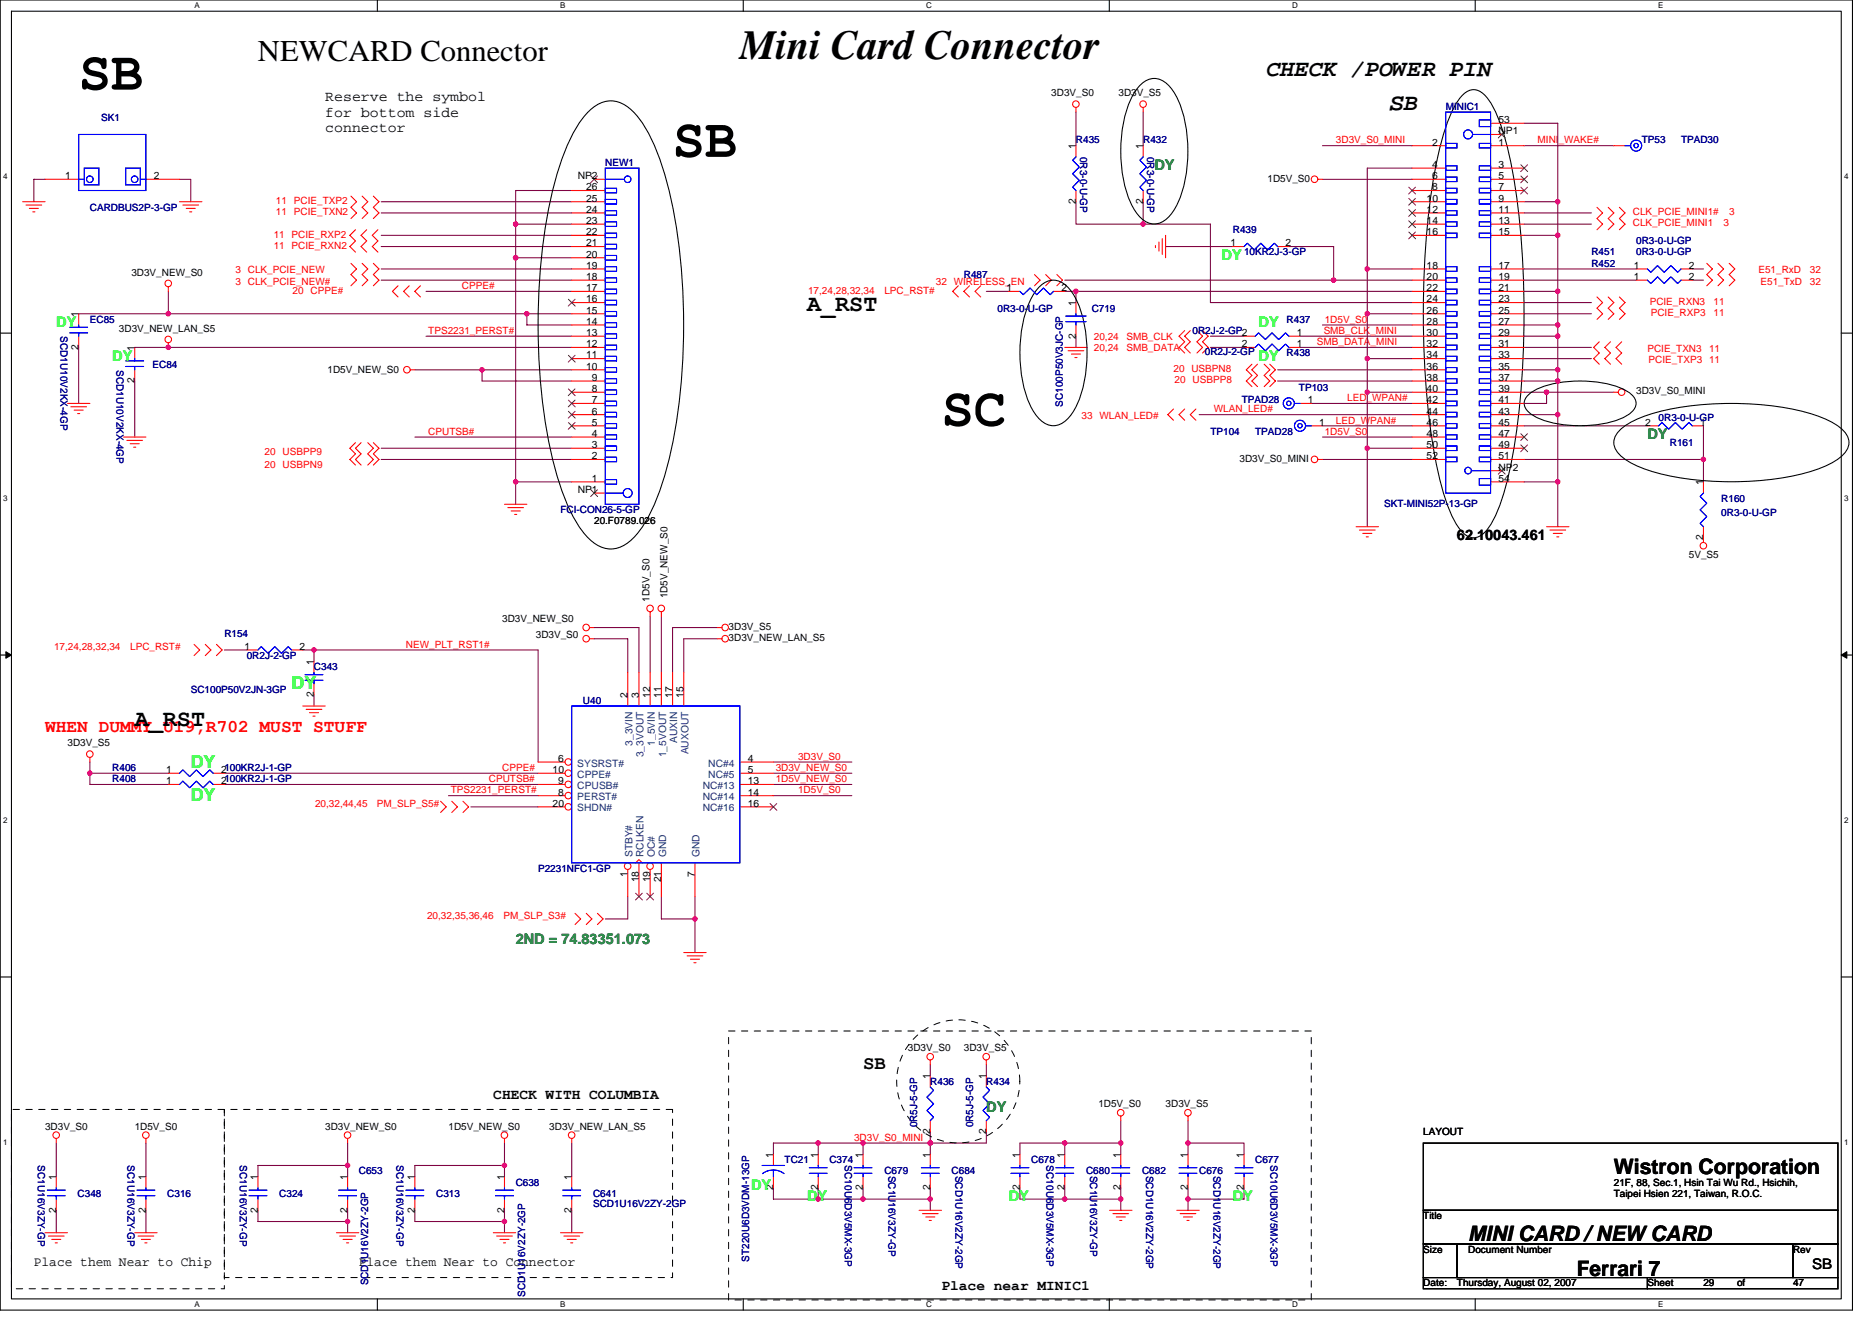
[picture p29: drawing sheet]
<svg xmlns="http://www.w3.org/2000/svg" width="297mm" height="210mm" viewBox="0 0 297 210" stroke-linecap="round" stroke-linejoin="round" font-family="sans-serif">
<defs><g id="words">
<g font-size="8.5">
<text x="12.5" y="14.2">SB</text>
<text x="106.7" y="24.9">SB</text>
<text x="149.4" y="67.6">SC</text>
</g>
<text font-size="6.6" x="117.4" y="9.4">Mini Card Connector</text>
<text font-size="4.8" x="40.9" y="9.6">NEWCARD Connector</text>
<g font-size="3.7">
<text x="201" y="12">CHECK /POWER PIN</text>
<text x="220.5" y="17.4">SB</text>
<text x="128.1" y="49.4">A_RST</text>
<text x="21.4" y="115.1">A_RST</text>
</g>
<g font-size="3.4">
<text x="256.1" y="186.2">Wistron Corporation</text>
<text x="233" y="196.9">MINI CARD / NEW CARD</text>
<text x="250.2" y="202.4">Ferrari 7</text>
</g>
<text font-size="3" x="136.9" y="169.7">SB</text>
<g font-size="2.8" fill="#0f0">
<text x="46.3" y="109.3">DY</text>
<text x="30.3" y="121.8">DY</text>
<text x="30.3" y="127.1">DY</text>
</g>
<text font-size="2.8" fill="#f00" x="7.2" y="116.1">WHEN DUMMY U19,R702 MUST STUFF</text>
<g font-size="2.3">
<text x="51.6" y="16.1">Reserve the symbol</text>
<text x="51.6" y="18.5">for bottom side</text>
<text x="51.6" y="21">connector</text>
<text x="231.2" y="85.7">62.10043.461</text>
<text x="78.3" y="174.4">CHECK WITH COLUMBIA</text>
<text x="287.5" y="201.4">SB</text>
<text x="149.4" y="204.6">Place near MINIC1</text>
</g>
<g font-size="2.3" fill="#008000">
<text x="183.2" y="27">DY</text>
<text x="261.4" y="69.7">DY</text>
<text x="81.8" y="149.7">2ND = 74.83351.073</text>
<text x="156.5" y="176.4">DY</text>
</g>
<g font-size="2.3" fill="#0f0">
<text x="193.8" y="41.3">DY</text>
<text x="8.9" y="51.9">DY</text>
<text x="199.7" y="51.9">DY</text>
<text x="17.8" y="57.3">DY</text>
<text x="199.7" y="57.3">DY</text>
</g>
<g font-size="2.3" fill="#00ff40">
<text x="119.2" y="188.8">DY</text>
<text x="128.1" y="190.6">DY</text>
<text x="160.1" y="190.6">DY</text>
<text x="195.6" y="190.6">DY</text>
</g>
<g font-size="2.1">
<text x="5.4" y="200.8">Place them Near to Chip</text>
<text x="56.9" y="200.8">Place them Near to Connector</text>
</g>
<g font-size="1.6">
<text x="166.8" y="15.3">3D3V_S0</text>
<text x="177.5" y="15.3">3D3V_S5</text>
<text x="170.7" y="23.6" transform="rotate(-90 170.7 23.6)">1</text>
<text x="181.4" y="23.6" transform="rotate(-90 181.4 23.6)">1</text>
<text x="227.3" y="23.1">2</text>
<text x="237.8" y="23.1">1</text>
<text x="237.8" y="21.3">NP1</text>
<text x="237.8" y="19.5">53</text>
<text x="10.3" y="28.4">1</text>
<text x="24.4" y="28.4">2</text>
<text x="91.7" y="28.4">NP2</text>
<text x="201.1" y="28.8">1D5V_S0</text>
<text x="227.3" y="26.6">4</text>
<text x="227.3" y="28.4">6</text>
<text x="237.8" y="26.6">3</text>
<text x="237.8" y="28.4">5</text>
<text x="93" y="35.5">23</text>
<text x="93" y="33.8">24</text>
<text x="93" y="32">25</text>
<text x="93" y="30.2">26</text>
<text x="170.7" y="32.4" transform="rotate(-90 170.7 32.4)">2</text>
<text x="181.4" y="32.4" transform="rotate(-90 181.4 32.4)">2</text>
<text x="226.4" y="32">10</text>
<text x="226.4" y="33.8">12</text>
<text x="226.4" y="35.5">14</text>
<text x="227.3" y="30.2">8</text>
<text x="237.8" y="30.2">7</text>
<text x="237.8" y="32">9</text>
<text x="237.8" y="33.8">11</text>
<text x="237.8" y="35.5">13</text>
<text x="93" y="40.9">20</text>
<text x="93" y="39.1">21</text>
<text x="93" y="37.3">22</text>
<text x="195.3" y="39.1">1</text>
<text x="204" y="39.1">2</text>
<text x="226.4" y="37.3">16</text>
<text x="237.8" y="37.3">15</text>
<text x="20.8" y="43.7">3D3V_NEW_S0</text>
<text x="93" y="48">16</text>
<text x="93" y="46.2">17</text>
<text x="93" y="44.4">18</text>
<text x="93" y="42.7">19</text>
<text x="159.7" y="46.2">1</text>
<text x="168.4" y="46.2">2</text>
<text x="226.4" y="42.7">18</text>
<text x="226.4" y="44.4">20</text>
<text x="226.4" y="46.2">22</text>
<text x="226.4" y="48">24</text>
<text x="237.8" y="42.7">17</text>
<text x="237.8" y="44.4">19</text>
<text x="237.8" y="46.2">21</text>
<text x="237.8" y="48">23</text>
<text x="259.3" y="44.4">1</text>
<text x="259.3" y="42.7">1</text>
<text x="268" y="44.4">2</text>
<text x="268" y="42.7">2</text>
<text x="12.5" y="50.3" transform="rotate(-90 12.5 50.3)">1</text>
<text x="18.9" y="52.6">3D3V_NEW_LAN_S5</text>
<text x="93" y="53.3">13</text>
<text x="93" y="51.5">14</text>
<text x="93" y="49.8">15</text>
<text x="170.7" y="53.7" transform="rotate(-90 170.7 53.7)">2</text>
<text x="170.7" y="48.5" transform="rotate(-90 170.7 48.5)">1</text>
<text x="205.8" y="53.3">1</text>
<text x="226.4" y="49.8">26</text>
<text x="226.4" y="51.5">28</text>
<text x="226.4" y="53.3">30</text>
<text x="237.8" y="49.8">25</text>
<text x="237.8" y="51.5">27</text>
<text x="237.8" y="53.3">29</text>
<text x="12.5" y="55.5" transform="rotate(-90 12.5 55.5)">2</text>
<text x="21.4" y="55.6" transform="rotate(-90 21.4 55.6)">1</text>
<text x="52" y="59.2">1D5V_NEW_S0</text>
<text x="93" y="58.7">10</text>
<text x="93" y="56.9">11</text>
<text x="93" y="55.1">12</text>
<text x="197" y="55.1">2</text>
<text x="205.8" y="55.1">1</text>
<text x="226.4" y="55.1">32</text>
<text x="226.4" y="56.9">34</text>
<text x="226.4" y="58.7">36</text>
<text x="237.8" y="55.1">31</text>
<text x="237.8" y="56.9">33</text>
<text x="237.8" y="58.7">35</text>
<text x="21.4" y="60.8" transform="rotate(-90 21.4 60.8)">2</text>
<text x="93.9" y="65.8">6</text>
<text x="93.9" y="64">7</text>
<text x="93.9" y="62.2">8</text>
<text x="93.9" y="60.4">9</text>
<text x="207.5" y="64">1</text>
<text x="226.4" y="60.4">38</text>
<text x="226.4" y="62.2">40</text>
<text x="226.4" y="64">42</text>
<text x="226.4" y="65.8">44</text>
<text x="237.8" y="60.4">37</text>
<text x="237.8" y="62.2">39</text>
<text x="237.8" y="64">41</text>
<text x="237.8" y="65.8">43</text>
<text x="259.6" y="62.6">3D3V_S0_MINI</text>
<text x="93.9" y="71.1">3</text>
<text x="93.9" y="69.3">4</text>
<text x="93.9" y="67.5">5</text>
<text x="209.3" y="67.5">1</text>
<text x="226.4" y="67.5">46</text>
<text x="226.4" y="69.3">48</text>
<text x="226.4" y="71.1">50</text>
<text x="237.8" y="67.5">45</text>
<text x="237.8" y="69.3">47</text>
<text x="237.8" y="71.1">49</text>
<text x="261" y="67.5">2</text>
<text x="269.8" y="67.5">1</text>
<text x="93.9" y="76.4">1</text>
<text x="93.9" y="72.9">2</text>
<text x="196.7" y="73.3">3D3V_S0_MINI</text>
<text x="226.4" y="72.9">52</text>
<text x="237.8" y="72.9">51</text>
<text x="237.8" y="74.7">NP2</text>
<text x="237.8" y="76.4">54</text>
<text x="270.3" y="77" transform="rotate(-90 270.3 77)">1</text>
<text x="91.7" y="78.2">NP1</text>
<text x="94.3" y="83.2">20.F0789.026</text>
<text x="268" y="88.5">5V_S5</text>
<text x="270.3" y="85.7" transform="rotate(-90 270.3 85.7)">2</text>
<text x="103" y="95.5" transform="rotate(-90 103 95.5)">1D5V_S0</text>
<text x="105.9" y="95" transform="rotate(-90 105.9 95)">1D5V_NEW_S0</text>
<text x="79.7" y="98.7">3D3V_NEW_S0</text>
<text x="85" y="101.2">3D3V_S0</text>
<text x="115.6" y="99.9">3D3V_S5</text>
<text x="115.6" y="101.7">3D3V_NEW_LAN_S5</text>
<text x="38.8" y="103.1">1</text>
<text x="47.5" y="103.1">2</text>
<text x="49.8" y="105.4" transform="rotate(-90 49.8 105.4)">1</text>
<text x="49.8" y="110.6" transform="rotate(-90 49.8 110.6)">2</text>
<text x="99.6" y="110.8" transform="rotate(-90 99.6 110.8)">2</text>
<text x="101.4" y="110.8" transform="rotate(-90 101.4 110.8)">3</text>
<text x="103.1" y="110.8" transform="rotate(-90 103.1 110.8)">12</text>
<text x="104.9" y="110.8" transform="rotate(-90 104.9 110.8)">11</text>
<text x="106.7" y="110.8" transform="rotate(-90 106.7 110.8)">17</text>
<text x="108.5" y="110.8" transform="rotate(-90 108.5 110.8)">15</text>
<text x="10.7" y="118.4">3D3V_S5</text>
<text x="26.3" y="124.4">1</text>
<text x="26.3" y="122.7">1</text>
<text x="35.1" y="124.4">2100KR2J-1-GP</text>
<text x="35.1" y="122.7">2100KR2J-1-GP</text>
<text x="87.7" y="122.7">10</text>
<text x="88.6" y="120.9">6</text>
<text x="88.6" y="124.4">9</text>
<text x="118.6" y="120.9">4</text>
<text x="118.6" y="122.7">5</text>
<text x="118.6" y="124.4">13</text>
<text x="87.7" y="128">20</text>
<text x="88.6" y="126.2">8</text>
<text x="118.6" y="126.2">14</text>
<text x="118.6" y="128">16</text>
<text x="99.6" y="139.1" transform="rotate(-90 99.6 139.1)">1</text>
<text x="101.4" y="140" transform="rotate(-90 101.4 140)">18</text>
<text x="103.1" y="140" transform="rotate(-90 103.1 140)">19</text>
<text x="104.9" y="140" transform="rotate(-90 104.9 140)">21</text>
<text x="110.3" y="139.1" transform="rotate(-90 110.3 139.1)">7</text>
<text x="144.1" y="166.8">3D3V_S0</text>
<text x="152.9" y="166.8">3D3V_S5</text>
<text x="147.6" y="171.2" transform="rotate(-90 147.6 171.2)">1</text>
<text x="156.5" y="171.2" transform="rotate(-90 156.5 171.2)">1</text>
<text x="7.2" y="179.2">3D3V_S0</text>
<text x="21.4" y="179.2">1D5V_S0</text>
<text x="51.6" y="179.2">3D3V_NEW_S0</text>
<text x="71.2" y="179.2">1D5V_NEW_S0</text>
<text x="87.2" y="179.2">3D3V_NEW_LAN_S5</text>
<text x="147.6" y="180" transform="rotate(-90 147.6 180)">2</text>
<text x="156.5" y="180" transform="rotate(-90 156.5 180)">2</text>
<text x="174.3" y="175.7">1D5V_S0</text>
<text x="185" y="175.7">3D3V_S5</text>
<text x="122.7" y="183.7" transform="rotate(-90 122.7 183.7)">1</text>
<text x="129.8" y="183.7" transform="rotate(-90 129.8 183.7)">1</text>
<text x="136.9" y="183.7" transform="rotate(-90 136.9 183.7)">1</text>
<text x="147.6" y="183.7" transform="rotate(-90 147.6 183.7)">1</text>
<text x="161.8" y="183.7" transform="rotate(-90 161.8 183.7)">1</text>
<text x="168.9" y="183.7" transform="rotate(-90 168.9 183.7)">1</text>
<text x="177.8" y="183.7" transform="rotate(-90 177.8 183.7)">1</text>
<text x="188.5" y="183.7" transform="rotate(-90 188.5 183.7)">1</text>
<text x="197.4" y="183.7" transform="rotate(-90 197.4 183.7)">1</text>
<text x="225.8" y="180.1">LAYOUT</text>
<text x="8.9" y="187.2" transform="rotate(-90 8.9 187.2)">1</text>
<text x="23.1" y="187.2" transform="rotate(-90 23.1 187.2)">1</text>
<text x="40.9" y="187.2" transform="rotate(-90 40.9 187.2)">1</text>
<text x="55.1" y="187.2" transform="rotate(-90 55.1 187.2)">1</text>
<text x="65.8" y="187.2" transform="rotate(-90 65.8 187.2)">1</text>
<text x="80" y="187.2" transform="rotate(-90 80 187.2)">1</text>
<text x="90.7" y="187.2" transform="rotate(-90 90.7 187.2)">1</text>
<text x="122.7" y="188.8" transform="rotate(-90 122.7 188.8)">2</text>
<text x="129.8" y="188.8" transform="rotate(-90 129.8 188.8)">2</text>
<text x="136.9" y="188.8" transform="rotate(-90 136.9 188.8)">2</text>
<text x="147.6" y="188.8" transform="rotate(-90 147.6 188.8)">2</text>
<text x="161.8" y="188.8" transform="rotate(-90 161.8 188.8)">2</text>
<text x="168.9" y="188.8" transform="rotate(-90 168.9 188.8)">2</text>
<text x="177.8" y="188.8" transform="rotate(-90 177.8 188.8)">2</text>
<text x="188.5" y="188.8" transform="rotate(-90 188.5 188.8)">2</text>
<text x="197.4" y="188.8" transform="rotate(-90 197.4 188.8)">2</text>
<text x="256.1" y="188.1">21F, 88, Sec.1, Hsin Tai Wu Rd., Hsichih,</text>
<text x="256.1" y="189.9">Taipei Hsien 221, Taiwan, R.O.C.</text>
<text x="8.9" y="192.4" transform="rotate(-90 8.9 192.4)">2</text>
<text x="23.1" y="192.4" transform="rotate(-90 23.1 192.4)">2</text>
<text x="40.9" y="192.4" transform="rotate(-90 40.9 192.4)">2</text>
<text x="55.1" y="192.4" transform="rotate(-90 55.1 192.4)">2</text>
<text x="65.8" y="192.4" transform="rotate(-90 65.8 192.4)">2</text>
<text x="80" y="192.4" transform="rotate(-90 80 192.4)">2</text>
<text x="90.7" y="192.4" transform="rotate(-90 90.7 192.4)">2</text>
<text x="225.8" y="193.4">Title</text>
<text x="225.8" y="198.8">Size</text>
<text x="233" y="198.8">Document Number</text>
<text x="284.5" y="198.8">Rev</text>
<text x="225.8" y="204.1">Date:</text>
<text x="231.2" y="204.1">Thursday, August 02, 2007</text>
<text x="261.4" y="204.1">Sheet</text>
<text x="270.3" y="204.1">29</text>
<text x="275.6" y="204.1">of</text>
<text x="284.5" y="204.1">47</text>
</g>
<g font-size="1.6" fill="#000080">
<text x="229.4" y="17.4">MINIC1</text>
<text x="16" y="19.2">SK1</text>
<text x="170.7" y="22.8">R435</text>
<text x="181.4" y="22.8">R432</text>
<text x="260.5" y="22.8">TP53</text>
<text x="266.7" y="22.8">TPAD30</text>
<text x="96.1" y="26.3">NEW1</text>
<text x="171.4" y="24.9" transform="rotate(90 171.4 24.9)">0R3-0-U-GP</text>
<text x="182.1" y="24.9" transform="rotate(90 182.1 24.9)">0R3-0-U-GP</text>
<text x="14.3" y="33.4">CARDBUS2P-3-GP</text>
<text x="195.6" y="37">R439</text>
<text x="197.4" y="40.5">10KR2J-3-GP</text>
<text x="252.5" y="40.5">R451</text>
<text x="259.6" y="40.5">0R3-0-U-GP</text>
<text x="259.6" y="38.8">0R3-0-U-GP</text>
<text x="152.9" y="44.1">R487</text>
<text x="252.5" y="42.3">R452</text>
<text x="9.6" y="53.3" transform="rotate(90 9.6 53.3)">SCD1U10V2KX-4GP</text>
<text x="14.3" y="51.2">EC85</text>
<text x="158.3" y="49.4">0R3-0-U-GP</text>
<text x="173.2" y="49.4">C719</text>
<text x="189.2" y="53">0R2J-2-GP2</text>
<text x="204.1" y="51.2">R437</text>
<text x="18.5" y="58.7" transform="rotate(90 18.5 58.7)">SCD1U10V2KX-4GP</text>
<text x="24.2" y="58.3">EC84</text>
<text x="191.2" y="56.4">0R2J-2-GP</text>
<text x="204.1" y="56.5">R438</text>
<text x="168.7" y="64.5" transform="rotate(-90 168.7 64.5)">SC100P50V3JC-GP</text>
<text x="197" y="64">TPAD28</text>
<text x="206.1" y="62">TP103</text>
<text x="192.1" y="69">TP104</text>
<text x="199.2" y="69">TPAD28</text>
<text x="263.2" y="66.8">0R3-0-U-GP</text>
<text x="265" y="70.8">R161</text>
<text x="88.9" y="81.4">FCI-CON26-5-GP</text>
<text x="219.6" y="80.4">SKT-MINI52P-13-GP</text>
<text x="273.1" y="79.7">R160</text>
<text x="273.1" y="81.8">0R3-0-U-GP</text>
<text x="35.6" y="101">R154</text>
<text x="39.2" y="104.5">0R2J-2-GP</text>
<text x="49.8" y="106.3">C343</text>
<text x="30.3" y="109.9">SC100P50V2JN-3GP</text>
<text x="92.5" y="111.7">U40</text>
<text x="17.8" y="124.1">R408</text>
<text x="17.8" y="122.3">R406</text>
<text x="85.4" y="138.3">P2231NFC1-GP</text>
<text x="147.6" y="172.1">R436</text>
<text x="156.5" y="172.1">R434</text>
<text x="145.5" y="178.9" transform="rotate(-90 145.5 178.9)">0R5J-5-GP</text>
<text x="154.4" y="178.9" transform="rotate(-90 154.4 178.9)">0R5J-5-GP</text>
<text x="6" y="184.9" transform="rotate(90 6 184.9)">SC1U16V3ZY-GP</text>
<text x="20.3" y="184.9" transform="rotate(90 20.3 184.9)">SC1U16V3ZY-GP</text>
<text x="38" y="184.9" transform="rotate(90 38 184.9)">SC1U16V3ZY-GP</text>
<text x="62.9" y="184.9" transform="rotate(90 62.9 184.9)">SC1U16V3ZY-GP</text>
<text x="124.5" y="184.6">TC21</text>
<text x="131.6" y="184.6">C374</text>
<text x="134" y="184.9" transform="rotate(90 134 184.9)">SC10U6D3V5MX-3GP</text>
<text x="163.6" y="184.6">C678</text>
<text x="166" y="184.9" transform="rotate(90 166 184.9)">SC10U6D3V5MX-3GP</text>
<text x="199.2" y="184.6">C677</text>
<text x="201.6" y="184.9" transform="rotate(90 201.6 184.9)">SC10U6D3V5MX-3GP</text>
<text x="12.3" y="189.9">C348</text>
<text x="26.5" y="189.9">C316</text>
<text x="44.3" y="189.9">C324</text>
<text x="56.9" y="186.3">C653</text>
<text x="69.2" y="189.9">C313</text>
<text x="81.8" y="188.1">C638</text>
<text x="94.1" y="189.9">C641</text>
<text x="94.1" y="191.5">SCD1U16V2ZY-2GP</text>
<text x="140.3" y="186.3">C679</text>
<text x="141" y="186.5" transform="rotate(90 141 186.5)">SC1U16V3ZY-GP</text>
<text x="151" y="186.3">C684</text>
<text x="151.6" y="186.5" transform="rotate(90 151.6 186.5)">SCD1U16V2ZY-2GP</text>
<text x="172.3" y="186.3">C680</text>
<text x="173" y="186.5" transform="rotate(90 173 186.5)">SC1U16V3ZY-GP</text>
<text x="181.2" y="186.3">C682</text>
<text x="181.9" y="186.5" transform="rotate(90 181.9 186.5)">SCD1U16V2ZY-2GP</text>
<text x="190.3" y="186.3">C676</text>
<text x="192.5" y="186.5" transform="rotate(90 192.5 186.5)">SCD1U16V2ZY-2GP</text>
<text x="58.4" y="203.9" transform="rotate(-90 58.4 203.9)">SCD1U16V2ZY-2GP</text>
<text x="118.9" y="200.2" transform="rotate(-90 118.9 200.2)">ST220U6D3VDM-13GP</text>
<text x="83.3" y="205.7" transform="rotate(-90 83.3 205.7)">SCD1U16V2ZY-2GP</text>
</g>
<g font-size="1.6" fill="#f00">
<text x="212" y="22.8">3D3V_S0_MINI</text>
<text x="244" y="22.8">MINI_WAKE#</text>
<text x="43.8" y="32.4">11 PCIE_TXP2</text>
<text x="43.8" y="34.1">11 PCIE_TXN2</text>
<text x="259.1" y="34.1">CLK_PCIE_MINI1#</text>
<text x="259.1" y="35.9">CLK_PCIE_MINI1</text>
<text x="273.5" y="35.9">3</text>
<text x="274.4" y="34.1">3</text>
<text x="43.4" y="37.7">11 PCIE_RXP2</text>
<text x="43.4" y="39.5">11 PCIE_RXN2</text>
<text x="37.4" y="43.4">3 CLK_PCIE_NEW</text>
<text x="37.4" y="45.1">3 CLK_PCIE_NEW#</text>
<text x="46.4" y="46.6">20 CPPE#</text>
<text x="73.3" y="45.9">CPPE#</text>
<text x="128.2" y="46.6">17,24,28,32,34</text>
<text x="140.3" y="46.6">LPC_RST#</text>
<text x="148.5" y="45.1">32 WIRELESS_EN</text>
<text x="279" y="43.4">E51_RxD</text>
<text x="279.4" y="45.1">E51_TxD</text>
<text x="287.2" y="43.4">32</text>
<text x="287.2" y="45.1">32</text>
<text x="68" y="53">TPS2231_PERST#</text>
<text x="173.6" y="53.9">20,24</text>
<text x="178.7" y="53.9">SMB_CLK</text>
<text x="210" y="53">SMB_CLK_MINI</text>
<text x="210.2" y="51.2">1D5V_S0</text>
<text x="261.8" y="48.4">PCIE_RXN3</text>
<text x="261.9" y="50.1">PCIE_RXP3</text>
<text x="271.9" y="48.4">11</text>
<text x="271.9" y="50.1">11</text>
<text x="173.6" y="55.6">20,24</text>
<text x="178.7" y="55.6">SMB_DATA</text>
<text x="186.2" y="59">20 USBPN8</text>
<text x="209" y="54.8">SMB_DATA_MINI</text>
<text x="261.4" y="55.8">PCIE_TXN3</text>
<text x="261.6" y="57.6">PCIE_TXP3 11</text>
<text x="271.2" y="55.8">11</text>
<text x="186.4" y="60.8">20 USBPP8</text>
<text x="192.6" y="65.4">WLAN_LED#</text>
<text x="213.8" y="63.6">LED_WPAN#</text>
<text x="68" y="69">CPUTSB#</text>
<text x="171.6" y="66.5">33 WLAN_LED#</text>
<text x="210.2" y="69">1D5V_S0</text>
<text x="212" y="67.2">LED_WPAN#</text>
<text x="42" y="74.3">20 USBPN9</text>
<text x="42" y="72.2">20 USBPP9</text>
<text x="8.6" y="103.1">17,24,28,32,34</text>
<text x="20.7" y="103.1">LPC_RST#</text>
<text x="64.4" y="102.8">NEW_PLT_RST1#</text>
<text x="71.5" y="125.9">TPS2231_PERST#</text>
<text x="77.6" y="124.1">CPUTSB#</text>
<text x="79.7" y="122.3">CPPE#</text>
<text x="123.1" y="124.1">1D5V_NEW_S0</text>
<text x="123.1" y="122.3">3D3V_NEW_S0</text>
<text x="126.6" y="125.9">1D5V_S0</text>
<text x="126.6" y="120.5">3D3V_S0</text>
<text x="50" y="128">20,32,44,45</text>
<text x="59.8" y="128">PM_SLP_S5#</text>
<text x="67.8" y="145.8">20,32,35,36,46</text>
<text x="79.9" y="145.8">PM_SLP_S3#</text>
<text x="135.5" y="181">3D3V_S0_MINI</text>
</g>
<g font-size="1.6" fill="#004080">
<text x="100.3" y="118.3" transform="rotate(-90 100.3 118.3)">3_3VIN</text>
<text x="103.9" y="118.3" transform="rotate(-90 103.9 118.3)">1_5VIN</text>
<text x="107.5" y="117.9" transform="rotate(-90 107.5 117.9)">AUXIN</text>
<text x="109.2" y="119.7" transform="rotate(-90 109.2 119.7)">AUXOUT</text>
<text x="91.6" y="121.6">SYSRST#</text>
<text x="91.6" y="125.2">CPUSB#</text>
<text x="91.6" y="123.4">CPPE#</text>
<text x="102.1" y="120.2" transform="rotate(-90 102.1 120.2)">3_3VOUT</text>
<text x="105.7" y="120.2" transform="rotate(-90 105.7 120.2)">1_5VOUT</text>
<text x="111.5" y="125.2">NC#13</text>
<text x="112.4" y="121.6">NC#4</text>
<text x="112.4" y="123.4">NC#5</text>
<text x="91.6" y="127">PERST#</text>
<text x="91.6" y="128.7">SHDN#</text>
<text x="111.5" y="127">NC#14</text>
<text x="111.5" y="128.7">NC#16</text>
<text x="100.3" y="136" transform="rotate(-90 100.3 136)">STBY#</text>
<text x="102.1" y="136" transform="rotate(-90 102.1 136)">RCLKEN</text>
<text x="103.9" y="136" transform="rotate(-90 103.9 136)">OC#</text>
<text x="105.7" y="136" transform="rotate(-90 105.7 136)">GND</text>
<text x="111" y="136" transform="rotate(-90 111 136)">GND</text>
</g>
<g font-size="1.3">
<text x="30.8" y="1.3">A</text>
<text x="88.9" y="1.3">B</text>
<text x="147" y="1.3">C</text>
<text x="205" y="1.3">D</text>
<text x="263.1" y="1.3">E</text>
<text x=".5" y="28.4">4</text>
<text x="292.6" y="28.4">4</text>
<text x=".5" y="79.5">3</text>
<text x="292.6" y="79.5">3</text>
<text x=".5" y="130.6">2</text>
<text x="292.6" y="130.6">2</text>
<text x=".5" y="181.7">1</text>
<text x="292.6" y="181.7">1</text>
<text x="30.8" y="207.4">A</text>
<text x="88.9" y="207.4">B</text>
<text x="147" y="207.4">C</text>
<text x="205" y="207.4">D</text>
<text x="263.1" y="207.4">E</text>
</g>
</g></defs>
<path d="M0 0h293.9v207.9h-293.9zM1.8 1.8h290.4v204.3h-290.4z" fill="none" stroke="#000" stroke-width=".17"/>
<g fill="#fff">
<path d="M30.8 .2h.9v1.4h-.9z"/>
<path d="M30.8 206.3h.9v1.4h-.9z"/>
</g>
<path d="M59.9 0v1.8M59.9 206.1v1.8" fill="none" stroke="#000" stroke-width=".17"/>
<g fill="#fff">
<path d="M88.9 .2h.8v1.4h-.8z"/>
<path d="M88.9 206.3h.8v1.4h-.8z"/>
</g>
<path d="M117.9 0v1.8M117.9 206.1v1.8" fill="none" stroke="#000" stroke-width=".17"/>
<g fill="#fff">
<path d="M147 .2h.9v1.4h-.9z"/>
<path d="M147 206.3h.9v1.4h-.9z"/>
</g>
<path d="M176 0v1.8M176 206.1v1.8" fill="none" stroke="#000" stroke-width=".17"/>
<g fill="#fff">
<path d="M205 .2h.9v1.4h-.9z"/>
<path d="M205 206.3h.9v1.4h-.9z"/>
</g>
<path d="M234.1 0v1.8M234.1 206.1v1.8" fill="none" stroke="#000" stroke-width=".17"/>
<g fill="#fff">
<path d="M263.1 .2h.8v1.4h-.8z"/>
<path d="M263.1 206.3h.8v1.4h-.8z"/>
<path d="M.5 27.3h.7v1.4h-.7z"/>
<path d="M292.6 27.3h.7v1.4h-.7z"/>
<path d="M.5 78.4h.7v1.4h-.7z"/>
<path d="M292.6 78.4h.7v1.4h-.7z"/>
</g>
<path d="M0 52.9h1.8M292.2 52.9h1.7" fill="none" stroke="#000" stroke-width=".17"/>
<g fill="#fff">
<path d="M.5 129.5h.7v1.4h-.7z"/>
<path d="M292.6 129.5h.7v1.4h-.7z"/>
</g>
<path d="M0 103.9h1.8M292.2 103.9h1.7" fill="none" stroke="#000" stroke-width=".17"/>
<path d="M.9 103.4l.9 .5-.9 .5zM292.2 103.9l.8-.5v1z" fill="#000" stroke="#000" stroke-width=".16"/>
<g fill="#fff">
<path d="M.5 180.5h.7v1.4h-.7z"/>
<path d="M292.6 180.5h.7v1.4h-.7z"/>
</g>
<g fill="none" stroke="#000" stroke-width=".17">
<path d="M93.3 17.8a4.6 4.6 0 0 1 7.3 0 22.6 22.6 0 0 1 4.5 8.6 86.5 86.5 0 0 1 3.3 28.1 77 77 0 0 1-4 24 17.1 17.1 0 0 1-4.7 7.6 4.2 4.2 0 0 1-5.6 0 17.1 17.1 0 0 1-4.7-7.6 77.1 77.1 0 0 1-4-24 89 89 0 0 1 3.4-28.1 22.6 22.6 0 0 1 4.5-8.6zM181.1 13.4a2.82 2.82 0 0 1 4.1 0 11.5 11.5 0 0 1 2.9 6.1 22.5 22.5 0 0 1-1.2 12.6 5.9 5.9 0 0 1-3 3.3 3.1 3.1 0 0 1-3.4-1.4 17.1 17.1 0 0 1-2.7-10 17 17 0 0 1 2.7-10zM231.9 15.3a2.3 2.3 0 0 1 3.8 0 19.1 19.1 0 0 1 3.3 7.5 118.4 118.4 0 0 1 2.8 29.9 108.4 108.4 0 0 1-2.8 24.1 19.1 19.1 0 0 1-3.3 7.5 2.3 2.3 0 0 1-3.8 0 19.1 19.1 0 0 1-3.3-7.5 118.7 118.7 0 0 1-2.7-30 108.5 108.5 0 0 1 2.7-24 19.1 19.1 0 0 1 3.3-7.5zM165.1 45.4a2.82 2.82 0 0 1 4.1 0 11.5 11.5 0 0 1 2.9 6.1 22.5 22.5 0 0 1-1.2 12.7 5.9 5.9 0 0 1-3 3.2 3.1 3.1 0 0 1-3.4-1.4 17.1 17.1 0 0 1-2.7-10 17 17 0 0 1 2.7-10zM242.7 62.5a13.5 13.5 0 0 1 8-2 13.5 13.5 0 0 1 8.1 2 1.76 1.76 0 0 1 0 3 13.5 13.5 0 0 1-8.1 2 13.4 13.4 0 0 1-8-2 1.77 1.77 0 0 1 0-3zM257 68.2a14.8 14.8 0 0 1 6.7-3 50.5 50.5 0 0 1 23.5 .4 10.6 10.6 0 0 1 5.8 3.3 2.41 2.41 0 0 1-.6 3.3 14.8 14.8 0 0 1-6.7 3 50.2 50.2 0 0 1-23.5-.4 10.6 10.6 0 0 1-5.7-3.3 2.41 2.41 0 0 1 .5-3.3zM0 155h1.8M292.2 155h1.7M225.8 197.4h5.4v5.3h-5.4zM225.8 181.4h65.8v10.6h-65.8zM225.8 192h65.8v5.4h-65.8zM231.2 197.4h53.3v5.3h-53.3z"/>
<path d="M284.5 197.4h7.1v5.3h-7.1zM225.8 202.7h35.6v1.8h-35.6zM261.4 202.7h30.2v1.8h-30.2z"/>
</g>
<g fill="none" stroke="#800040" stroke-width=".17">
<path d="M170.7 17.8v5.3M181.4 17.8v5.3M241.8 19.6h5.4v40.9M7.2 28.4h-1.8v3.6M28.5 28.4h1.8v3.6M60.5 32h30.2M60.5 33.8h30.2M60.5 37.3h30.2M60.5 39.1h30.2M81.8 35.6h8.9M90.7 30.2h-8.9v49.8M170.7 32v3.6h10.7v-3.6"/>
<path d="M181.4 35.6h10.7v12.4h32M185 39.1h10.6M204.5 39.1h7.1v5.3M209.8 28.4h14.3M209.8 23.1h14.3M224.1 26.7h-7.1v16h7.1M241.8 35.6h10.7M241.8 32h5.4M241.8 33.8h10.7M241.8 37.3h5.4M241.8 23.1h14.3M12.5 49.8h78.2"/>
<path d="M12.5 55.1v8.9M21.4 55.1h69.3M26.7 46.2v3.6M60.5 42.7h30.2M60.5 44.4h30.2M65.8 58.7h24.9M67.6 46.2h23.1M67.6 53.3h23.1M76.5 58.7v1.8h14.2M81.8 40.9h8.9M83.6 49.8v1.8h7.1M156.5 46.2h3.6"/>
<path d="M168.9 46.2h1.8v1.8M168.9 44.4h55.2M170.7 46.2h53.4M170.7 53.3v1.8M192.1 55.1h5.3M192.1 53.3h5.3M202.7 58.7h21.4M206.3 55.1h17.8M206.3 53.3h17.8M209.8 51.6h14.3M217 56.9v5.3h7.1M217 42.7v7.1h7.1"/>
<path d="M217 49.8v7.1h7.1M241.8 49.8h10.7M241.8 55.1h10.7M241.8 58.7h5.4M241.8 46.2h5.4M241.8 51.6h5.4M241.8 42.7h17.8M241.8 44.4h17.8M241.8 53.3h5.4M241.8 56.9h10.7M241.8 48h10.7M268.5 42.7h1.8"/>
<path d="M268.5 44.4h1.8M21.4 60.5v8.8M60.5 71.1h30.2M60.5 72.9h30.2M65.8 69.3h24.9M81.8 76.5h8.9M190.3 65.8h33.8M202.7 60.5h21.4M208.1 64h16M209.8 69.3h14.3M209.8 72.9h14.3M209.8 67.6h14.3"/>
<path d="M217 62.2v8.9h7.1M217 71.1v12.5M241.8 72.9h28.5M241.8 76.5h5.4M241.8 60.5h5.4M241.8 67.6h19.6M241.8 62.2h14.3M245.4 62.2v1.8h-3.6M247.2 60.5v5.3h-5.4M247.2 65.8v17.8M270.3 67.6v8.9M94.3 99.6h7.1v7.1"/>
<path d="M103.2 97.8v8.9M104.9 97.8v8.9M113.8 99.6h-7.1v7.1M35.6 103.1h3.6M48 103.1h1.8v1.8M49.8 103.1h35.6v17.8M49.8 110.2v1.8M94.3 101.3h5.3v5.4M113.8 101.3h-5.3v5.4M14.3 122.7h12.4M14.3 120.9v3.6h12.4M35.6 122.7h49.8"/>
<path d="M35.6 124.5h49.8M71.2 126.2h14.2M74.7 128h10.7M122.7 122.7h12.5M122.7 124.5h12.5M122.7 126.2h12.5M122.7 120.9h12.5M99.6 142.2v3.6h-3.5M104.9 142.2v3.6h5.4M110.3 142.2v8.9M147.6 168.9v1.8M147.6 179.6v3.5"/>
<path d="M156.5 179.6v1.8h-33.8v1.7M156.5 168.9v1.8M177.8 177.8v5.3M188.5 177.8v3.6h8.9v1.7M8.9 181.4v5.3M8.9 192v3.6M23.2 181.4v5.3M23.2 192v3.6M40.9 192v1.8h14.3M55.2 184.9h-14.3v1.8M55.2 181.4v5.3M55.2 192v3.6"/>
<path d="M65.8 192v1.8h14.2M80 184.9h-14.2v1.8M80 181.4v5.3M80 192v3.6M90.7 181.4v5.3M90.7 192v3.6M122.7 188.5v1.7h24.9M129.8 181.4v1.7M129.8 188.5v1.7M136.9 181.4v1.7M136.9 188.5v1.7M147.6 188.5v3.5"/>
<path d="M161.8 188.5v1.7h16M168.9 181.4v1.7M168.9 188.5v1.7M177.8 188.5v3.5M177.8 181.4h-16v1.7M188.5 188.5v1.7h8.9v-1.7M188.5 181.4v1.7M188.5 190.2v1.8"/>
</g>
<g fill="#f0f" stroke="#f0f" stroke-width=".17">
<circle cx="80" cy="184.9" r=".35"/>
<circle cx="55.1" cy="193.8" r=".35"/>
<circle cx="55.1" cy="184.9" r=".35"/>
<circle cx="80" cy="193.8" r=".35"/>
<circle cx="147.6" cy="181.3" r=".35"/>
<circle cx="177.8" cy="181.3" r=".35"/>
<circle cx="177.8" cy="190.2" r=".35"/>
<circle cx="168.9" cy="190.2" r=".35"/>
<circle cx="188.5" cy="181.3" r=".35"/>
<circle cx="188.5" cy="190.2" r=".35"/>
<circle cx="136.9" cy="181.3" r=".35"/>
<circle cx="147.6" cy="190.2" r=".35"/>
<circle cx="136.9" cy="190.2" r=".35"/>
<circle cx="168.9" cy="181.3" r=".35"/>
<circle cx="129.8" cy="181.3" r=".35"/>
<circle cx="129.8" cy="190.2" r=".35"/>
<circle cx="26.7" cy="49.8" r=".35"/>
<circle cx="26.7" cy="55.1" r=".35"/>
<circle cx="81.8" cy="40.9" r=".35"/>
<circle cx="81.8" cy="35.5" r=".35"/>
<circle cx="76.5" cy="58.7" r=".35"/>
<circle cx="81.8" cy="76.4" r=".35"/>
<circle cx="83.6" cy="49.8" r=".35"/>
<circle cx="14.3" cy="122.7" r=".35"/>
<circle cx="110.3" cy="145.8" r=".35"/>
<circle cx="49.8" cy="103.1" r=".35"/>
<circle cx="247.2" cy="58.7" r=".35"/>
<circle cx="247.2" cy="46.2" r=".35"/>
<circle cx="216.9" cy="56.9" r=".35"/>
<circle cx="270.3" cy="72.9" r=".35"/>
<circle cx="247.2" cy="51.5" r=".35"/>
<circle cx="216.9" cy="42.7" r=".35"/>
<circle cx="216.9" cy="62.2" r=".35"/>
<circle cx="211.6" cy="44.4" r=".35"/>
<circle cx="216.9" cy="71.1" r=".35"/>
<circle cx="247.2" cy="37.3" r=".35"/>
<circle cx="247.2" cy="60.4" r=".35"/>
<circle cx="247.2" cy="65.8" r=".35"/>
<circle cx="247.2" cy="76.4" r=".35"/>
<circle cx="247.2" cy="53.3" r=".35"/>
<circle cx="247.2" cy="32" r=".35"/>
<circle cx="170.7" cy="46.2" r=".35"/>
<circle cx="216.9" cy="49.8" r=".35"/>
<circle cx="245.4" cy="62.2" r=".35"/>
<circle cx="181.4" cy="35.5" r=".35"/>
</g>
<g fill="none" stroke="#f00" stroke-width=".17">
<path d="M170.7 17.1v.7M181.4 17.1v.7M3.6 32h3.6M4.1 32.5h2.5M4.7 33.1h1.4M5.2 33.6h.3M28.5 32h3.5M29 32.5h2.5M29.5 33.1h1.5M30.1 33.6h.3M55.7 31.1l.9 .9-.9 .9 .9 .9-.9 .9M56.4 36.4l-.9 .9 .9 .9-.9 .9 .9 .9"/>
<path d="M57.5 31.1l.9 .9-.9 .9 .9 .9-.9 .9M58.2 36.4l-.9 .9 .9 .9-.9 .9 .9 .9M59.2 31.1l.9 .9-.9 .9 .9 .9-.9 .9M60 36.4l-.9 .9 .9 .9-.9 .9 .9 .9M90.7 32h5.4M90.7 39.1h5.4M90.7 37.3h5.4M90.7 35.6h5.4M90.7 33.8h5.4M90.7 30.2h5.4M94.3 28.4h1.8M183.3 38.9v.4"/>
<path d="M183.9 38.4v1.4M184.4 37.9v2.5M185 37.3v3.6M195.6 39.1h1.8M202.7 39.1h1.8M209.1 28.4h.7M253.4 32.9l.9 .9-.9 .9 .9 .9-.9 .8M255.2 32.9l.9 .9-.9 .9 .9 .9-.9 .8M256.1 23.1h1.7M257 32.9l.8 .9-.8 .9 .8 .9-.8 .8M21.4 55.1v1.8M21.4 58.7v1.8"/>
<path d="M26.7 45.5v.7M26.7 54.4v.7M55.7 41.8l.9 .9-.9 .9 .9 .8-.9 .9M57.5 41.8l.9 .9-.9 .9 .9 .8-.9 .9M59.2 41.8l.9 .9-.9 .9 .9 .8-.9 .9M63.2 45.3l-.9 .9 .9 .9M64.9 45.3l-.9 .9 .9 .9M65.1 58.7h.7M66.7 45.3l-.9 .9 .9 .9M90.7 58.7h5.4M90.7 55.1h5.4M90.7 44.4h5.4"/>
<path d="M90.7 46.2h5.4M90.7 53.3h5.4M90.7 56.9h5.4M90.7 51.6h5.4M90.7 49.8h5.4M90.7 48h5.4M90.7 42.7h5.4M90.7 40.9h5.4M152.1 45.3l-.9 .9 .9 .9M153.8 45.3l-.9 .9 .9 .9M155.6 45.3l-.9 .9 .9 .9M160.1 46.2h1.7"/>
<path d="M164.1 43.6l.9 .8-.9 .9M165.9 43.6l.9 .8-.9 .9M167.2 46.2h1.7M167.7 43.6l.9 .8-.9 .9M168.9 55.1h3.6M169.5 55.6h2.5M170 56.2h1.4M170.6 56.7h.3M170.7 48v1.8M170.7 51.6v1.7M188 52.5l-.9 .8 .9 .9-.9 .9 .9 .9M188.9 52.5l-.9 .8 .9 .9-.9 .9 .9 .9"/>
<path d="M189.9 52.5l.9 .8-.9 .9 .9 .9-.9 .9M190.8 52.5l.9 .8-.9 .9 .9 .9-.9 .9M197.4 53.3h1.8M198.6 57.8l-.8 .9 .8 .9-.8 .9 .8 .8M199.5 57.8l-.9 .9 .9 .9-.9 .9 .9 .8M200.6 57.8l.9 .9-.9 .9 .9 .9-.9 .8M201.5 57.8l.9 .9-.9 .9 .9 .9-.9 .8M204.5 53.3h1.8M253.4 47.1l.9 .9-.9 .9 .9 .9-.9 .9M253.8 54.2l-.9 .9 .9 .9-.9 .9 .9 .9M255.2 47.1l.9 .9-.9 .9 .9 .9-.9 .9M255.5 54.2l-.8 .9 .8 .9-.8 .9 .8 .9"/>
<path d="M257 47.1l.8 .9-.8 .9 .8 .9-.8 .9M257.3 54.2l-.9 .9 .9 .9-.9 .9 .9 .9M259.6 44.4h1.8M259.6 42.7h1.8M266.7 44.4h1.8M266.7 42.7h1.8M270.8 41.8l.9 .9-.9 .9 .9 .8-.9 .9M272.6 41.8l.9 .9-.9 .9 .9 .8-.9 .9M274.4 41.8l.9 .9-.9 .9 .9 .8-.9 .9M10.7 64h3.6M11.2 64.5h2.5M11.8 65.1h1.4"/>
<path d="M12.3 65.6h.4M19.6 69.3h3.6M20.1 69.9h2.5M20.7 70.4h1.4M21.2 71h.3M56.4 70.2l-.9 .9 .9 .9-.9 .9 .9 .9M57.3 70.2l-.9 .9 .9 .9-.9 .9 .9 .9M58.4 70.2l.8 .9-.8 .9 .8 .9-.8 .9M59.2 70.2l.9 .9-.9 .9 .9 .9-.9 .9M90.7 69.3h5.4M90.7 64h5.4M90.7 72.9h5.4"/>
<path d="M90.7 62.2h5.4M90.7 67.6h5.4M90.7 76.5h5.4M90.7 71.1h5.4M90.7 65.8h5.4M90.7 60.5h5.4M94.3 78.2h1.8M186.2 64.9l-.9 .9 .9 .9M188 64.9l-.9 .9 .9 .9M189.8 64.9l-.9 .9 .9 .9M208.1 67.6h1.7M209.1 72.9h.7"/>
<path d="M256.1 62.2h.7M261.4 67.6h1.8M268.5 67.6h1.8M80 80h3.6M80.6 80.5h2.5M81.1 81.1h1.4M81.7 81.6h.3M93.6 99.6h.7M103.2 97.1v.7M104.9 97.1v.7M113.8 99.6h.8M215.2 83.6h3.5"/>
<path d="M215.7 84.1h2.5M216.2 84.6h1.5M216.8 85.2h.3M245.4 83.6h3.6M245.9 84.1h2.5M246.5 84.6h1.4M247 85.2h.4M270.3 85.3v.8M30.8 102.2l.9 .9-.9 .9M32.6 102.2l.9 .9-.9 .9M34.4 102.2l.8 .9-.8 .9M39.2 103.1h1.7"/>
<path d="M46.3 103.1h1.7M48 112h3.6M48.6 112.5h2.5M49.1 113.1h1.4M49.7 113.6h.3M49.8 104.9v1.8M49.8 108.5v1.7M93.6 101.3h.7M99.6 106.7v5.3M101.4 106.7v5.3M113.8 101.3h.8M14.3 120.2v.7"/>
<path d="M69.9 127.1l.9 .9-.9 .9M71.7 127.1l.9 .9-.9 .9M73.5 127.1l.9 .9-.9 .9M91.2 144.9l.9 .9-.9 .9M93 144.9l.9 .9-.9 .9M94.8 144.9l.9 .9-.9 .9M108.5 151.1h3.6M109 151.7h2.5M109.6 152.2h1.4M110.1 152.7h.3M147.6 168.2v.7M156.5 168.2v.7"/>
<path d="M177.8 177.1v.7M188.5 177.1v.7M7.2 195.6h3.5M7.7 196.1h2.5M8.2 196.6h1.4M8.8 197.2h.3M8.9 180.6v.8M8.9 186.7v1.8M8.9 190.2v1.8M21.4 195.6h3.5M21.9 196.1h2.5M22.4 196.6h1.5"/>
<path d="M23 197.2h.3M23.2 180.6v.8M53.4 195.6h3.5M53.9 196.1h2.5M54.4 196.6h1.5M55 197.2h.3M55.2 180.6v.8M65.8 186.7v1.8M65.8 190.2v1.8M78.3 195.6h3.5M78.8 196.1h2.5M79.3 196.6h1.5"/>
<path d="M79.9 197.2h.3M80 180.6v.8M88.9 195.6h3.6M89.5 196.1h2.5M90 196.6h1.4M90.5 197.2h.4M90.7 180.6v.8M145.8 192h3.6M146.4 192.6h2.5M146.9 193.1h1.4M147.4 193.6h.4M147.6 183.1v1.8"/>
<path d="M147.6 186.7v1.8M161.8 183.1v1.8M161.8 186.7v1.8M168.9 183.1v1.8M168.9 186.7v1.8M176.1 192h3.5M176.6 192.6h2.5M177.1 193.1h1.5M177.7 193.6h.3M186.7 192h3.6M187.3 192.6h2.5M187.8 193.1h1.4"/>
<path d="M188.3 193.6h.4M188.5 183.1v1.8M188.5 186.7v1.8"/>
<circle cx="170.7" cy="16.5" r=".52"/>
<circle cx="181.4" cy="16.5" r=".52"/>
<circle cx="208.6" cy="28.4" r=".52"/>
<circle cx="26.7" cy="53.9" r=".52"/>
<circle cx="26.7" cy="45" r=".52"/>
<circle cx="64.6" cy="58.7" r=".52"/>
<circle cx="208.6" cy="72.9" r=".52"/>
<circle cx="257.3" cy="62.2" r=".52"/>
<circle cx="93" cy="99.6" r=".52"/>
<circle cx="103.1" cy="96.5" r=".52"/>
<circle cx="104.9" cy="96.5" r=".52"/>
<circle cx="115.1" cy="99.6" r=".52"/>
<circle cx="270.3" cy="86.6" r=".52"/>
<circle cx="14.2" cy="119.6" r=".52"/>
<circle cx="93" cy="101.3" r=".52"/>
<circle cx="115.1" cy="101.3" r=".52"/>
<circle cx="147.6" cy="167.7" r=".52"/>
<circle cx="156.5" cy="167.7" r=".52"/>
<circle cx="177.8" cy="176.5" r=".52"/>
<circle cx="188.5" cy="176.5" r=".52"/>
<circle cx="8.9" cy="180.1" r=".52"/>
<circle cx="23.1" cy="180.1" r=".52"/>
<circle cx="55.1" cy="180.1" r=".52"/>
<circle cx="80" cy="180.1" r=".52"/>
<circle cx="90.7" cy="180.1" r=".52"/>
</g>
<g fill="none" stroke="#000" stroke-width=".16" stroke-dasharray="1 1 1 1 1 1 1 1">
<path d="M1.8 176h33.8v28.5h-33.8zM35.6 176h71.1v26.7h-71.1zM115.6 163.6h92.5v42.6h-92.5z"/>
<circle cx="152" cy="171.6" r="9.8"/>
</g>
<g fill="none" stroke="#00f" stroke-width=".17">
<path d="M96.1 26.7h5.3v53.3h-5.3zM96.1 38.8h1.7v.7h-1.7zM96.1 37h1.7v.7h-1.7zM96.1 35.2h1.7v.7h-1.7zM96.1 33.4h1.7v.7h-1.7zM96.1 31.6h1.7v.8h-1.7zM96.1 29.9h1.7v.7h-1.7zM96.1 28.4h3M197.4 39.1l.5-.5 1.1 1 1.1-1 1 1 1.1-1 .5 .5M257.8 23.1h.9M20 57.3h2.8M20 58.1h2.8"/>
<path d="M21.4 56.9v.4M21.4 58.1v.6M96.1 58.3h1.7v.7h-1.7zM96.1 56.5h1.7v.8h-1.7zM96.1 54.8h1.7v.7h-1.7zM96.1 53h1.7v.7h-1.7zM96.1 51.2h1.7v.7h-1.7zM96.1 49.4h1.7v.7h-1.7zM96.1 47.6h1.7v.8h-1.7zM96.1 45.9h1.7v.7h-1.7zM96.1 44.1h1.7v.7h-1.7zM96.1 42.3h1.7v.7h-1.7z"/>
<path d="M96.1 40.5h1.7v.8h-1.7zM161.8 46.2l.6 .6 1-1.1 1.1 1.1 1.1-1.1 1 1.1 .6-.6M169.1 51h3.2M169.1 50.1h3.2M170.7 49.8v.3M170.7 51v.6M199.2 53.3l.5-.5 1.1 1.1 1-1.1 1.1 1.1 1.1-1.1 .5 .5M261.4 44.4l.5 .6 1.1-1.1 1.1 1.1 1-1.1 1.1 1.1 .5-.6M261.4 42.7l.5 .5 1.1-1.1 1.1 1.1 1-1.1 1.1 1.1 .5-.5M96.1 76.1h1.7v.7h-1.7zM96.1 72.5h1.7v.8h-1.7zM96.1 70.8h1.7v.7h-1.7z"/>
<path d="M96.1 69h1.7v.7h-1.7zM96.1 67.2h1.7v.7h-1.7zM96.1 65.4h1.7v.7h-1.7zM96.1 63.6h1.7v.8h-1.7zM96.1 61.9h1.7v.7h-1.7zM96.1 60.1h1.7v.7h-1.7zM96.1 78.2h2.8M207.2 67.6h.9M263.2 67.6l.5-.6 1.1 1.1 1.1-1.1 1 1.1 1.1-1.1 .5 .6M40.9 103.1l.6-.5 1 1.1 1.1-1.1 1.1 1.1 1-1.1 .6 .5M48.4 107h2.8M48.4 107.9h2.8"/>
<path d="M49.8 106.7v.3M49.8 107.9v.6M7.5 188.8h2.8M7.5 189.7h2.8M8.9 188.5v.3M8.9 189.7v.5M64.4 188.8h2.8M64.4 189.7h2.8M65.8 188.5v.3M65.8 189.7v.5M146.2 185.3h2.8M146.2 186.2h2.8"/>
<path d="M147.6 184.9v.4M147.6 186.2v.5M160.4 185.3h2.9M160.4 186.2h2.9M161.8 184.9v.4M161.8 186.2v.5M167.5 185.3h2.9M167.5 186.2h2.9M168.9 184.9v.4M168.9 186.2v.5M187.1 185.3h2.8M187.1 186.2h2.8"/>
<path d="M188.5 184.9v.4M188.5 186.2v.5"/>
<circle cx="99.6" cy="28.4" r=".52"/>
<circle cx="259.6" cy="23.1" r=".35"/>
<circle cx="259.6" cy="23.1" r=".88"/>
<circle cx="99.6" cy="78.2" r=".71"/>
<circle cx="206.3" cy="67.6" r=".35"/>
<circle cx="206.3" cy="67.6" r=".88"/>
</g>
<g fill="none" stroke="#804000" stroke-width=".16">
<path d="M93.7 27.9l1.1 1.1M94.8 27.9l-1.1 1.1M90.2 56.4l1.1 1M90.2 47.5l1.1 1.1M91.2 56.4l-1 1M91.2 47.5l-1 1.1M90.2 67l1.1 1.1M90.2 65.3l1.1 1M90.2 63.5l1.1 1.1M90.2 61.7l1.1 1.1M91.2 67l-1 1.1M91.2 65.3l-1 1"/>
<path d="M91.2 63.5l-1 1.1M91.2 61.7l-1 1.1M93.7 77.7l1.1 1.1M94.8 77.7l-1.1 1.1"/>
</g>
<circle cx="90.2" cy="120.9" r=".52" fill="#fff" stroke="#f00" stroke-width=".17"/>
<path d="M85.4 120.9h4.3M110.3 136.9v5.3" fill="none" stroke="#f00" stroke-width=".17"/>
<circle cx="90.2" cy="126.2" r=".52" fill="#fff" stroke="#f00" stroke-width=".17"/>
<path d="M85.4 126.2h4.3" fill="none" stroke="#f00" stroke-width=".17"/>
<circle cx="90.2" cy="124.4" r=".52" fill="#fff" stroke="#f00" stroke-width=".17"/>
<path d="M85.4 124.5h4.3" fill="none" stroke="#f00" stroke-width=".17"/>
<circle cx="90.2" cy="122.7" r=".52" fill="#fff" stroke="#f00" stroke-width=".17"/>
<path d="M103.2 106.7v5.3M104.9 106.7v5.3M106.7 106.7v5.3M108.5 106.7v5.3M85.4 122.7h4.3" fill="none" stroke="#f00" stroke-width=".17"/>
<circle cx="90.2" cy="128" r=".52" fill="#fff" stroke="#f00" stroke-width=".17"/>
<path d="M85.4 128h4.3M117.4 128h5.3M117.4 120.9h5.3M117.4 122.7h5.3M117.4 124.5h5.3M117.4 126.2h5.3" fill="none" stroke="#f00" stroke-width=".17"/>
<path d="M122.2 127.5l1.1 1.1M123.3 127.5l-1.1 1.1" fill="none" stroke="#804000" stroke-width=".16"/>
<circle cx="99.6" cy="137.4" r=".52" fill="#fff" stroke="#f00" stroke-width=".17"/>
<path d="M99.6 138v4.2M100.9 136.9l.5-.5 .5 .5M101.4 136.9v5.3" fill="none" stroke="#f00" stroke-width=".17"/>
<path d="M100.9 141.7l1 1.1M101.9 141.7l-1.1 1.1" fill="none" stroke="#804000" stroke-width=".16"/>
<circle cx="103.1" cy="137.4" r=".52" fill="#fff" stroke="#f00" stroke-width=".17"/>
<g fill="none" stroke="#f00" stroke-width=".17">
<path d="M236.5 19.6h5.3M7.2 28.4h5.3M23.2 28.4h5.3M170.7 23.1v1.8M170.7 30.2v1.8M181.4 23.1v1.8M181.4 30.2v1.8M224.1 23.1h5.3M224.1 26.7h5.3M224.1 28.4h5.3M224.1 30.2h5.3M224.1 32h5.3"/>
<path d="M224.1 33.8h5.3M224.1 35.6h5.3M224.1 37.3h5.3M236.5 23.1h5.3M236.5 26.7h5.3M236.5 28.4h5.3M236.5 30.2h5.3M236.5 32h5.3M236.5 33.8h5.3M236.5 35.6h5.3M236.5 37.3h5.3M236.5 21.3h1.8"/>
<path d="M12.5 49.8v1.8M12.5 53.3v1.8M197.4 55.1h1.8M204.5 55.1h1.8M224.1 55.1h5.3M224.1 42.7h5.3M224.1 44.4h5.3M224.1 46.2h5.3M224.1 48h5.3M224.1 49.8h5.3M224.1 51.6h5.3M224.1 53.3h5.3"/>
<path d="M224.1 56.9h5.3M224.1 58.7h5.3M236.5 55.1h5.3M236.5 42.7h5.3M236.5 44.4h5.3M236.5 46.2h5.3M236.5 48h5.3M236.5 49.8h5.3M236.5 51.6h5.3M236.5 53.3h5.3M236.5 56.9h5.3M236.5 58.7h5.3"/>
<path d="M206.3 64h1.8M224.1 64h5.3M224.1 60.5h5.3M224.1 62.2h5.3M224.1 65.8h5.3M224.1 67.6h5.3M224.1 69.3h5.3M224.1 71.1h5.3M224.1 72.9h5.3M236.5 64h5.3M236.5 60.5h5.3M236.5 62.2h5.3"/>
<path d="M236.5 65.8h5.3M236.5 67.6h5.3M236.5 69.3h5.3M236.5 71.1h5.3M236.5 72.9h5.3M236.5 74.7h1.8M236.5 76.5h5.3M270.3 76.5v1.7M270.3 83.6v1.7M26.7 124.5h1.8M26.7 122.7h1.8M33.8 124.5h1.8"/>
<path d="M33.8 122.7h1.8M103.2 138v4.2M104.9 136.9v5.3M147.6 170.7v1.8M147.6 177.8v1.8M156.5 170.7v1.8M156.5 177.8v1.8M23.2 186.7v1.8M23.2 190.2v1.8M40.9 186.7v1.8M40.9 190.2v1.8M55.2 186.7v1.8"/>
<path d="M55.2 190.2v1.8M80 186.7v1.8M80 190.2v1.8M90.7 186.7v1.8M90.7 190.2v1.8M122.7 183.1v1.8M122.7 186.7v1.8M129.8 183.1v1.8M129.8 186.7v1.8M136.9 183.1v1.8M136.9 186.7v1.8M177.8 183.1v1.8"/>
<path d="M177.8 186.7v1.8M197.4 183.1v1.8M197.4 186.7v1.8"/>
</g>
<g fill="none" stroke="#804000" stroke-width=".16">
<path d="M223.5 29.7l1.1 1.1M223.5 31.5l1.1 1.1M223.5 33.3l1.1 1M223.5 35l1.1 1.1M223.5 36.8l1.1 1.1M224.6 29.7l-1.1 1.1M224.6 31.5l-1.1 1.1M224.6 33.3l-1.1 1M224.6 35l-1.1 1.1M224.6 36.8l-1.1 1.1M237.8 20.8l1 1.1M238.8 20.8l-1.1 1.1"/>
<path d="M241.3 26.1l1.1 1.1M241.3 27.9l1.1 1.1M241.3 29.7l1.1 1.1M242.4 26.1l-1.1 1.1M242.4 27.9l-1.1 1.1M242.4 29.7l-1.1 1.1M237.8 74.1l1 1.1M238.8 74.1l-1.1 1.1M241.3 68.8l1.1 1.1M241.3 70.6l1.1 1.1M242.4 68.8l-1.1 1.1M242.4 70.6l-1.1 1.1"/>
<path d="M102.6 141.7l1.1 1.1M103.7 141.7l-1.1 1.1"/>
</g>
<g fill="none" stroke="#00f" stroke-width=".17">
<path d="M229.4 17.8h7.1v60.4h-7.1zM234.7 19h1.8v1.1h-1.8zM12.5 21.3h10.7v8.9h-10.7zM12.5 28.4h.9M13.4 26.7h2.3v2.6h-2.3zM20 26.7h2.3v2.6h-2.3zM22.3 28.4h.9M170.7 24.9l-.5 .5 1.1 1.1-1.1 1.1 1.1 1-1.1 1.1 .5 .5M181.4 24.9l-.5 .5 1 1.1-1 1.1 1 1-1 1.1 .5 .5M229.4 22.8h1.8v.7h-1.8zM229.4 26.3h1.8v.7h-1.8zM229.4 28.1h1.8v.7h-1.8z"/>
<path d="M229.4 29.9h1.8v.7h-1.8zM229.4 31.6h1.8v.8h-1.8zM229.4 33.4h1.8v.7h-1.8zM229.4 35.2h1.8v.7h-1.8zM229.4 37h1.8v.7h-1.8zM233.7 21.3h2.8M234.7 22.8h1.8v.7h-1.8zM234.7 26.3h1.8v.7h-1.8zM234.7 28.1h1.8v.7h-1.8zM234.7 29.9h1.8v.7h-1.8zM234.7 31.6h1.8v.8h-1.8zM234.7 33.4h1.8v.7h-1.8z"/>
<path d="M234.7 35.2h1.8v.7h-1.8zM234.7 37h1.8v.7h-1.8zM11.1 51.9h2.8M11.1 52.8h2.8M12.5 51.6v.3M12.5 52.8v.5M199.2 55.1l.5-.5 1.1 1 1-1 1.1 1 1.1-1 .5 .5M229.4 53h1.8v.7h-1.8zM229.4 51.2h1.8v.7h-1.8zM229.4 49.4h1.8v.7h-1.8zM229.4 47.6h1.8v.8h-1.8zM229.4 45.9h1.8v.7h-1.8z"/>
<path d="M229.4 44.1h1.8v.7h-1.8zM229.4 42.3h1.8v.7h-1.8zM229.4 58.3h1.8v.7h-1.8zM229.4 56.5h1.8v.8h-1.8zM229.4 54.8h1.8v.7h-1.8zM234.7 53h1.8v.7h-1.8zM234.7 51.2h1.8v.7h-1.8zM234.7 49.4h1.8v.7h-1.8zM234.7 47.6h1.8v.8h-1.8zM234.7 45.9h1.8v.7h-1.8zM234.7 44.1h1.8v.7h-1.8zM234.7 42.3h1.8v.7h-1.8z"/>
<path d="M234.7 58.3h1.8v.7h-1.8zM234.7 56.5h1.8v.8h-1.8zM234.7 54.8h1.8v.7h-1.8zM205.4 64h.9M229.4 65.4h1.8v.7h-1.8zM229.4 63.6h1.8v.8h-1.8zM229.4 61.9h1.8v.7h-1.8zM229.4 60.1h1.8v.7h-1.8zM229.4 67.2h1.8v.7h-1.8zM229.4 69h1.8v.7h-1.8zM229.4 70.8h1.8v.7h-1.8zM229.4 72.5h1.8v.8h-1.8z"/>
<path d="M233.5 74.7h3M234.7 65.4h1.8v.7h-1.8zM234.7 63.6h1.8v.8h-1.8zM234.7 61.9h1.8v.7h-1.8zM234.7 60.1h1.8v.7h-1.8zM234.7 67.2h1.8v.7h-1.8zM234.7 69h1.8v.7h-1.8zM234.7 70.8h1.8v.7h-1.8zM234.7 72.5h1.8v.8h-1.8zM234.7 75.9h1.8v1.1h-1.8zM270.3 78.2l-.5 .6 1 1-1 1.1 1 1.1-1 1 .5 .6M90.7 112h26.7v24.9h-26.7z"/>
<path d="M28.5 124.5l.5-.6 1.1 1.1 1.1-1.1 1 1.1 1.1-1.1 .5 .6M28.5 122.7l.5-.5 1.1 1 1.1-1 1 1 1.1-1 .5 .5M147.6 172.5l.5 .5-1 1.1 1 1-1 1.1 1 1.1-.5 .5M156.5 172.5l.5 .5-1 1.1 1 1-1 1.1 1 1.1-.5 .5M21.7 188.8h2.9M21.7 189.7h2.9M23.2 188.5v.3M23.2 189.7v.5M39.5 188.8h2.9M39.5 189.7h2.9M40.9 188.5v.3M40.9 189.7v.5"/>
<path d="M53.7 188.8h2.9M53.7 189.7h2.9M55.2 188.5v.3M55.2 189.7v.5M78.6 188.8h2.9M78.6 189.7h2.9M80 188.5v.3M80 189.7v.5M89.3 188.8h2.8M89.3 189.7h2.8M90.7 188.5v.3M90.7 189.7v.5"/>
<path d="M120.9 184.9h3.6M121 186.2a2.86 2.86 0 0 1 3.4 0M122.7 185.6v1.1M128.4 185.3h2.9M128.4 186.2h2.9M129.8 184.9v.4M129.8 186.2v.5M135.5 185.3h2.9M135.5 186.2h2.9M136.9 184.9v.4M136.9 186.2v.5M176.4 185.3h2.9"/>
<path d="M176.4 186.2h2.9M177.8 184.9v.4M177.8 186.2v.5M196 185.3h2.8M196 186.2h2.8M197.4 184.9v.4M197.4 186.2v.5"/>
<circle cx="14.2" cy="28.4" r=".52"/>
<circle cx="21.4" cy="28.4" r=".52"/>
<circle cx="232.9" cy="21.3" r=".71"/>
<circle cx="204.5" cy="64" r=".35"/>
<circle cx="204.5" cy="64" r=".88"/>
<circle cx="232.9" cy="74.7" r=".52"/>
</g>
<g fill="#f0f" stroke="#f0f" stroke-width=".17">
<circle cx="80" cy="184.9" r=".35"/>
<circle cx="55.1" cy="193.8" r=".35"/>
<circle cx="55.1" cy="184.9" r=".35"/>
<circle cx="80" cy="193.8" r=".35"/>
<circle cx="147.6" cy="181.3" r=".35"/>
<circle cx="177.8" cy="181.3" r=".35"/>
<circle cx="177.8" cy="190.2" r=".35"/>
<circle cx="168.9" cy="190.2" r=".35"/>
<circle cx="188.5" cy="181.3" r=".35"/>
<circle cx="188.5" cy="190.2" r=".35"/>
<circle cx="136.9" cy="181.3" r=".35"/>
<circle cx="147.6" cy="190.2" r=".35"/>
<circle cx="136.9" cy="190.2" r=".35"/>
<circle cx="168.9" cy="181.3" r=".35"/>
<circle cx="129.8" cy="181.3" r=".35"/>
<circle cx="129.8" cy="190.2" r=".35"/>
<circle cx="26.7" cy="49.8" r=".35"/>
<circle cx="26.7" cy="55.1" r=".35"/>
<circle cx="81.8" cy="40.9" r=".35"/>
<circle cx="81.8" cy="35.5" r=".35"/>
<circle cx="76.5" cy="58.7" r=".35"/>
<circle cx="81.8" cy="76.4" r=".35"/>
<circle cx="83.6" cy="49.8" r=".35"/>
<circle cx="14.3" cy="122.7" r=".35"/>
<circle cx="110.3" cy="145.8" r=".35"/>
<circle cx="49.8" cy="103.1" r=".35"/>
<circle cx="247.2" cy="58.7" r=".35"/>
<circle cx="247.2" cy="46.2" r=".35"/>
<circle cx="216.9" cy="56.9" r=".35"/>
<circle cx="270.3" cy="72.9" r=".35"/>
<circle cx="247.2" cy="51.5" r=".35"/>
<circle cx="216.9" cy="42.7" r=".35"/>
<circle cx="216.9" cy="62.2" r=".35"/>
<circle cx="211.6" cy="44.4" r=".35"/>
<circle cx="216.9" cy="71.1" r=".35"/>
<circle cx="247.2" cy="37.3" r=".35"/>
<circle cx="247.2" cy="60.4" r=".35"/>
<circle cx="247.2" cy="65.8" r=".35"/>
<circle cx="247.2" cy="76.4" r=".35"/>
<circle cx="247.2" cy="53.3" r=".35"/>
<circle cx="247.2" cy="32" r=".35"/>
<circle cx="170.7" cy="46.2" r=".35"/>
<circle cx="216.9" cy="49.8" r=".35"/>
<circle cx="245.4" cy="62.2" r=".35"/>
<circle cx="181.4" cy="35.5" r=".35"/>
</g>
<use href="#words"/>
</svg>
